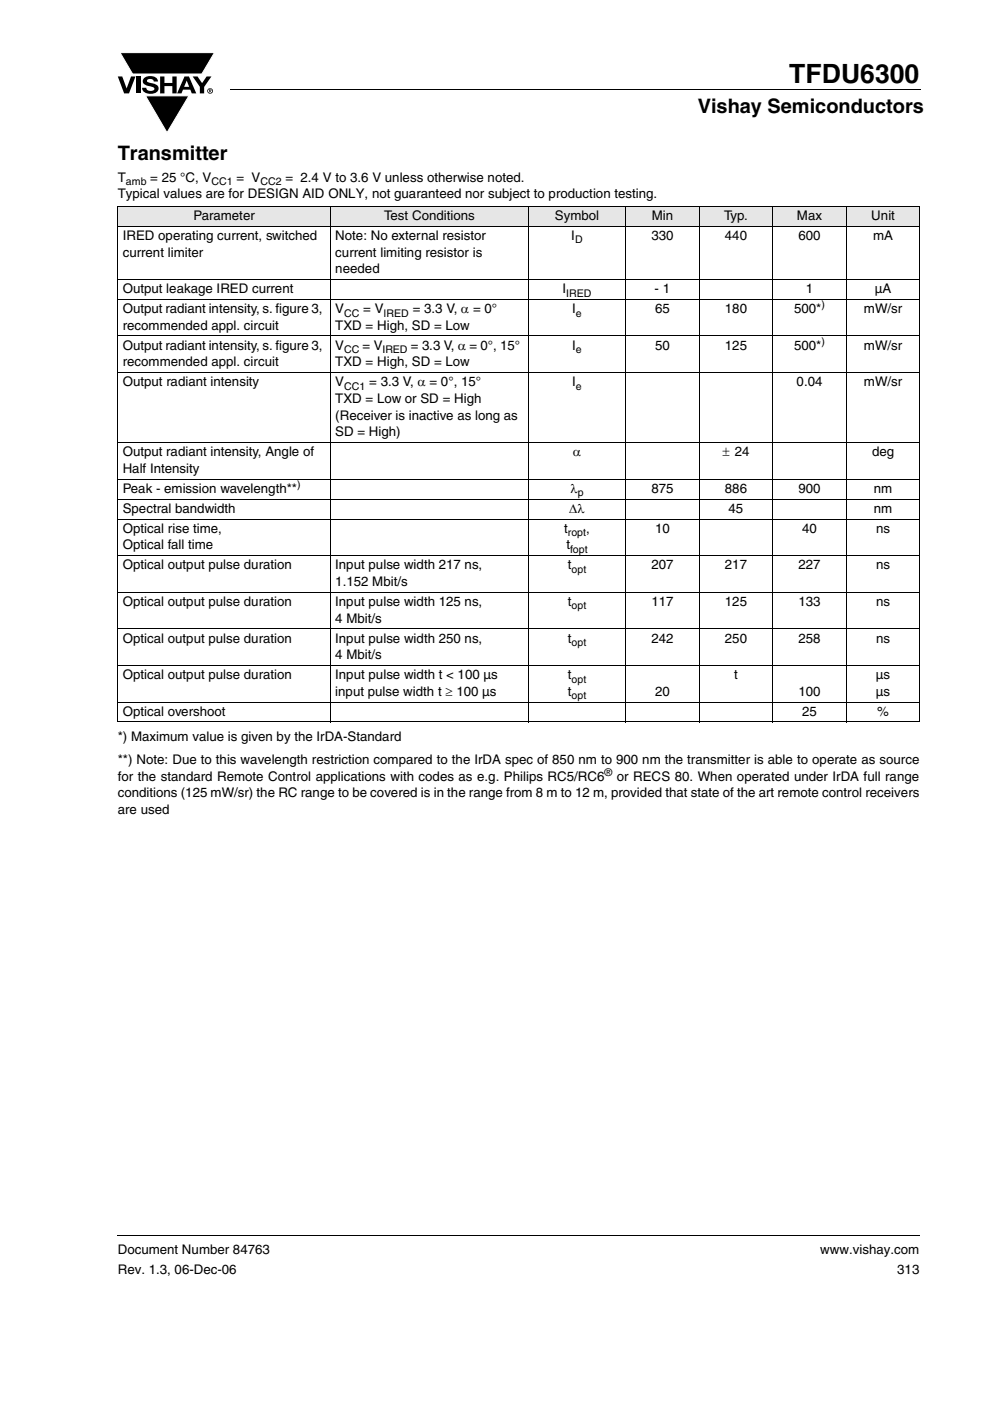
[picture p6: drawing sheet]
<svg xmlns="http://www.w3.org/2000/svg" width="210mm" height="297mm" viewBox="0 0 210 297" stroke-linecap="round" stroke-linejoin="round" font-family="sans-serif">
<defs><g id="words">
<text font-size="5.6" x="167.4" y="17.5">TFDU6300</text>
<g font-size="4.2">
<text x="148" y="24">Vishay Semiconductors</text>
<text x="25" y="33.8">Transmitter</text>
</g>
<g font-size="2.8">
<text x="25" y="38.5">T</text>
<text x="31.9" y="38.5">= 25 °C, V</text>
<text x="50.1" y="38.5">= V</text>
<text x="60.5" y="38.5">= 2.4 V to 3.6 V unless otherwise noted.</text>
<text x="25" y="42.1">Typical values are for DESIGN AID ONLY, not guaranteed nor subject to production testing.</text>
<text x="41" y="46.7">Parameter</text>
<text x="81.4" y="46.7">Test Conditions</text>
<text x="117.7" y="46.7">Symbol</text>
<text x="138.2" y="46.7">Min</text>
<text x="153.6" y="46.7">Typ.</text>
<text x="169" y="46.7">Max</text>
<text x="184.8" y="46.7">Unit</text>
<text x="26" y="50.9">IRED operating current, switched</text>
<text x="71.1" y="50.9">Note: No external resistor</text>
<text x="121.2" y="50.9">I</text>
<text x="138.2" y="50.9">330</text>
<text x="153.8" y="50.9">440</text>
<text x="169.4" y="50.9">600</text>
<text x="185.2" y="50.9">mA</text>
<text x="26" y="54.4">current limiter</text>
<text x="71.1" y="54.4">current limiting resistor is</text>
<text x="71.1" y="57.9">needed</text>
<text x="26" y="62.2">Output leakage IRED current</text>
<text x="119.3" y="62.2">I</text>
<text x="138.9" y="62.2">- 1</text>
<text x="170.9" y="62.2">1</text>
<text x="185.6" y="62.2">µA</text>
<text x="26" y="66.4">Output radiant intensity, s. figure 3,</text>
<text x="26" y="69.9">recommended appl. circuit</text>
<text x="71.1" y="66.4">V</text>
<text x="71.1" y="69.9">TXD = High, SD = Low</text>
<text x="77" y="66.4">= V</text>
<text x="87.5" y="66.4">= 3.3 V, α = 0°</text>
<text x="121.4" y="66.4">I</text>
<text x="138.9" y="66.4">65</text>
<text x="153.8" y="66.4">180</text>
<text x="168.4" y="66.4">500*</text>
<text x="183.2" y="66.4">mW/sr</text>
<text x="26" y="74.2">Output radiant intensity, s. figure 3,</text>
<text x="26" y="77.7">recommended appl. circuit</text>
<text x="71.1" y="74.2">V</text>
<text x="71.1" y="77.7">TXD = High, SD = Low</text>
<text x="76.9" y="74.2">= V</text>
<text x="87.2" y="74.2">= 3.3 V, α = 0°, 15°</text>
<text x="121.4" y="74.2">I</text>
<text x="138.9" y="74.2">50</text>
<text x="153.8" y="74.2">125</text>
<text x="168.4" y="74.2">500*</text>
<text x="183.2" y="74.2">mW/sr</text>
<text x="26" y="81.9">Output radiant intensity</text>
<text x="71.1" y="81.9">V</text>
<text x="78.3" y="81.9">= 3.3 V, α = 0°, 15°</text>
<text x="121.4" y="81.9">I</text>
<text x="169" y="81.9">0.04</text>
<text x="183.2" y="81.9">mW/sr</text>
<text x="71.1" y="85.4">TXD = Low or SD = High</text>
<text x="71.1" y="89">(Receiver is inactive as long as</text>
<text x="71.1" y="92.5">SD = High)</text>
<text x="26" y="96.8">Output radiant intensity, Angle of</text>
<text x="26" y="100.3">Half Intensity</text>
<text x="121.5" y="96.8">α</text>
<text x="153.2" y="96.8">± 24</text>
<text x="185" y="96.8">deg</text>
<text x="26" y="104.5">Peak - emission wavelength**</text>
<text x="121" y="104.5">λ</text>
<text x="138.2" y="104.5">875</text>
<text x="153.8" y="104.5">886</text>
<text x="169.4" y="104.5">900</text>
<text x="185.4" y="104.5">nm</text>
<text x="26" y="108.7">Spectral bandwidth</text>
<text x="26" y="113">Optical rise time,</text>
<text x="119.7" y="113">t</text>
<text x="120.8" y="108.7">Δλ</text>
<text x="124.3" y="113">,</text>
<text x="138.9" y="113">10</text>
<text x="154.5" y="108.7">45</text>
<text x="170.1" y="113">40</text>
<text x="185.4" y="108.7">nm</text>
<text x="185.8" y="113">ns</text>
<text x="26" y="116.5">Optical fall time</text>
<text x="120.1" y="116.5">t</text>
<text x="26" y="120.7">Optical output pulse duration</text>
<text x="71.1" y="120.7">Input pulse width 217 ns,</text>
<text x="71.1" y="124.3">1.152 Mbit/s</text>
<text x="120.4" y="120.7">t</text>
<text x="138.2" y="120.7">207</text>
<text x="153.8" y="120.7">217</text>
<text x="169.4" y="120.7">227</text>
<text x="185.8" y="120.7">ns</text>
<text x="26" y="128.5">Optical output pulse duration</text>
<text x="71.1" y="128.5">Input pulse width 125 ns,</text>
<text x="120.4" y="128.5">t</text>
<text x="138.2" y="128.5">117</text>
<text x="153.8" y="128.5">125</text>
<text x="169.4" y="128.5">133</text>
<text x="185.8" y="128.5">ns</text>
<text x="26" y="136.3">Optical output pulse duration</text>
<text x="71.1" y="136.3">Input pulse width 250 ns,</text>
<text x="71.1" y="132">4 Mbit/s</text>
<text x="120.4" y="136.3">t</text>
<text x="138.2" y="136.3">242</text>
<text x="153.8" y="136.3">250</text>
<text x="169.4" y="136.3">258</text>
<text x="185.8" y="136.3">ns</text>
<text x="71.1" y="139.8">4 Mbit/s</text>
<text x="26" y="144">Optical output pulse duration</text>
<text x="71.1" y="144">Input pulse width t &lt; 100 µs</text>
<text x="71.1" y="147.6">input pulse width t ≥ 100 µs</text>
<text x="120.4" y="144">t</text>
<text x="120.4" y="147.6">t</text>
<text x="138.9" y="147.6">20</text>
<text x="155.7" y="144">t</text>
<text x="169.4" y="147.6">100</text>
<text x="185.8" y="144">µs</text>
<text x="185.8" y="147.6">µs</text>
<text x="26" y="151.8">Optical overshoot</text>
<text x="170.1" y="151.8">25</text>
<text x="186.1" y="151.8">%</text>
<text x="25" y="157.1">*) Maximum value is given by the IrDA-Standard</text>
<text x="25" y="162">**) Note: Due to this wavelength restriction compared to the IrDA spec of 850 nm to 900 nm the transmitter is able to operate as source</text>
<text x="25" y="165.5">for the standard Remote Control applications with codes as e.g. Philips RC5/RC6</text>
<text x="130.8" y="165.5">or RECS 80. When operated under IrDA full range</text>
<text x="25" y="169.1">conditions (125 mW/sr) the RC range to be covered is in the range from 8 m to 12 m, provided that state of the art remote control receivers</text>
<text x="25" y="172.6">are used</text>
<text x="25" y="265.9">Document Number 84763</text>
<text x="174" y="265.9">www.vishay.com</text>
<text x="25" y="270.1">Rev. 1.3, 06-Dec-06</text>
<text x="190.3" y="270.1">313</text>
</g>
<g font-size="2.2">
<text x="26.7" y="39.2">amb</text>
<text x="44.9" y="39.2">CC1</text>
<text x="55.2" y="39.2">CC2</text>
<text x="122" y="51.6">D</text>
<text x="120.1" y="62.9">IRED</text>
<text x="174.2" y="65.3">)</text>
<text x="73" y="67.1">CC</text>
<text x="81.4" y="67.1">IRED</text>
<text x="122.2" y="67.1">e</text>
<text x="73" y="74.9">CC</text>
<text x="81.1" y="74.9">IRED</text>
<text x="122.2" y="74.9">e</text>
<text x="174.2" y="73">)</text>
<text x="73" y="82.6">CC1</text>
<text x="122.2" y="82.6">e</text>
<text x="63" y="103.4">)</text>
<text x="122.5" y="105.2">p</text>
<text x="120.4" y="113.7">ropt</text>
<text x="120.9" y="117.2">fopt</text>
<text x="121.2" y="121.4">opt</text>
<text x="121.2" y="129.2">opt</text>
<text x="121.2" y="137">opt</text>
<text x="121.2" y="144.7">opt</text>
<text x="121.2" y="148.3">opt</text>
<text x="128.2" y="164.4">®</text>
</g>
</g></defs>
<g fill="#000">
<path d="M25 16.2h.9l1 2.5 .9-2.5h.9l-1.3 3.6h-1.1zM25.5 11.2h20l-2.7 4.5h-14.7zM28.9 16.2h.9v3.6h-.9zM30.6 16.5a2.1 2.1 0 0 1 2.8 .3l.1 .5h-.9a.79 .79 0 0 0-.7-.6 .79 .79 0 0 0-.7 .4l.2 .3 1 .3a1.08 1.08 0 0 1 1.2 1 1.08 1.08 0 0 1-1.1 1.1 1.73 1.73 0 0 1-2.4-1.2h.9a.96 .96 0 0 0 .8 .7 .96 .96 0 0 0 1-.5 1.68 1.68 0 0 0-1.6-.7 .92 .92 0 0 1-.9-.6 .92 .92 0 0 1 .3-1zM34 16.2h.9v1.4h1.7v-1.4h.9v3.6h-.9v-1.5h-1.7v1.5h-.9zM40.9 16.2h1l1 1.4 .9-1.4h1l-1.5 2.2v1.4h-.9v-1.4zM48.9 18.9l.1 .2zM30.9 20.3h9.2l-4.7 7.8zM24.9 261.9l.1 .2z"/>
<path d="M39.6 17.1l-.5 1.3h1zM39.1 16.2h1l1.5 3.6h-.9l-.3-.8h-1.6l-.3 .8h-.9z"/>
<path d="M44.5 19.1v.1h.2v-.1zM44.3 18.9l.5 .1v.1l-.1 .2 .1 .3-.3-.3-.2 .3zM44.1 19.3a.46 .46 0 0 0 .9 0 .46 .46 0 0 0-.9 0zM44 19.3a.6 .6 0 0 1 1.2 0 .6 .6 0 0 1-1.2 0z"/>
</g>
<path d="M25.5 11.2h20l-2.7 4.5h-14.7zM30.9 20.3h9.2l-4.7 7.8z" fill="none" stroke="#fff" stroke-width=".21"/>
<path d="M49 19h146.3M25 262h170.1" fill="none" stroke="#000" stroke-width=".21"/>
<g fill="#e6e6e6">
<path d="M25 43.7h45.1v4.2h-45.1z"/>
<path d="M70.1 43.7h42v4.2h-42z"/>
<path d="M112.1 43.7h20.6v4.2h-20.6z"/>
<path d="M132.7 43.7h15.6v4.2h-15.6z"/>
<path d="M148.3 43.7h15.6v4.2h-15.6z"/>
<path d="M163.9 43.7h15.6v4.2h-15.6z"/>
<path d="M179.5 43.7h15.6v4.2h-15.6z"/>
</g>
<g fill="none" stroke="#000" stroke-width=".21">
<path d="M24.9 43.7h170.3M24.9 47.9h170.3M24.9 59.2h170.3M25 43.8v109.2M70.1 43.6v109.6M112.1 43.6v109.6M132.7 43.6v109.6M148.3 43.6v109.6M163.9 43.6v109.6M179.5 43.6v109.6M195.1 43.8v109.2M24.9 63.5h170.3"/>
<path d="M24.9 71.2h170.3M24.9 79h170.3M24.9 93.8h170.3M24.9 101.6h170.3M24.9 105.8h170.3M24.9 110h170.3M24.9 117.8h170.3M24.9 125.6h170.3M24.9 133.3h170.3M24.9 141.1h170.3M24.9 148.8h170.3M24.9 153.1h170.3"/>
</g>
<use href="#words"/>
</svg>
